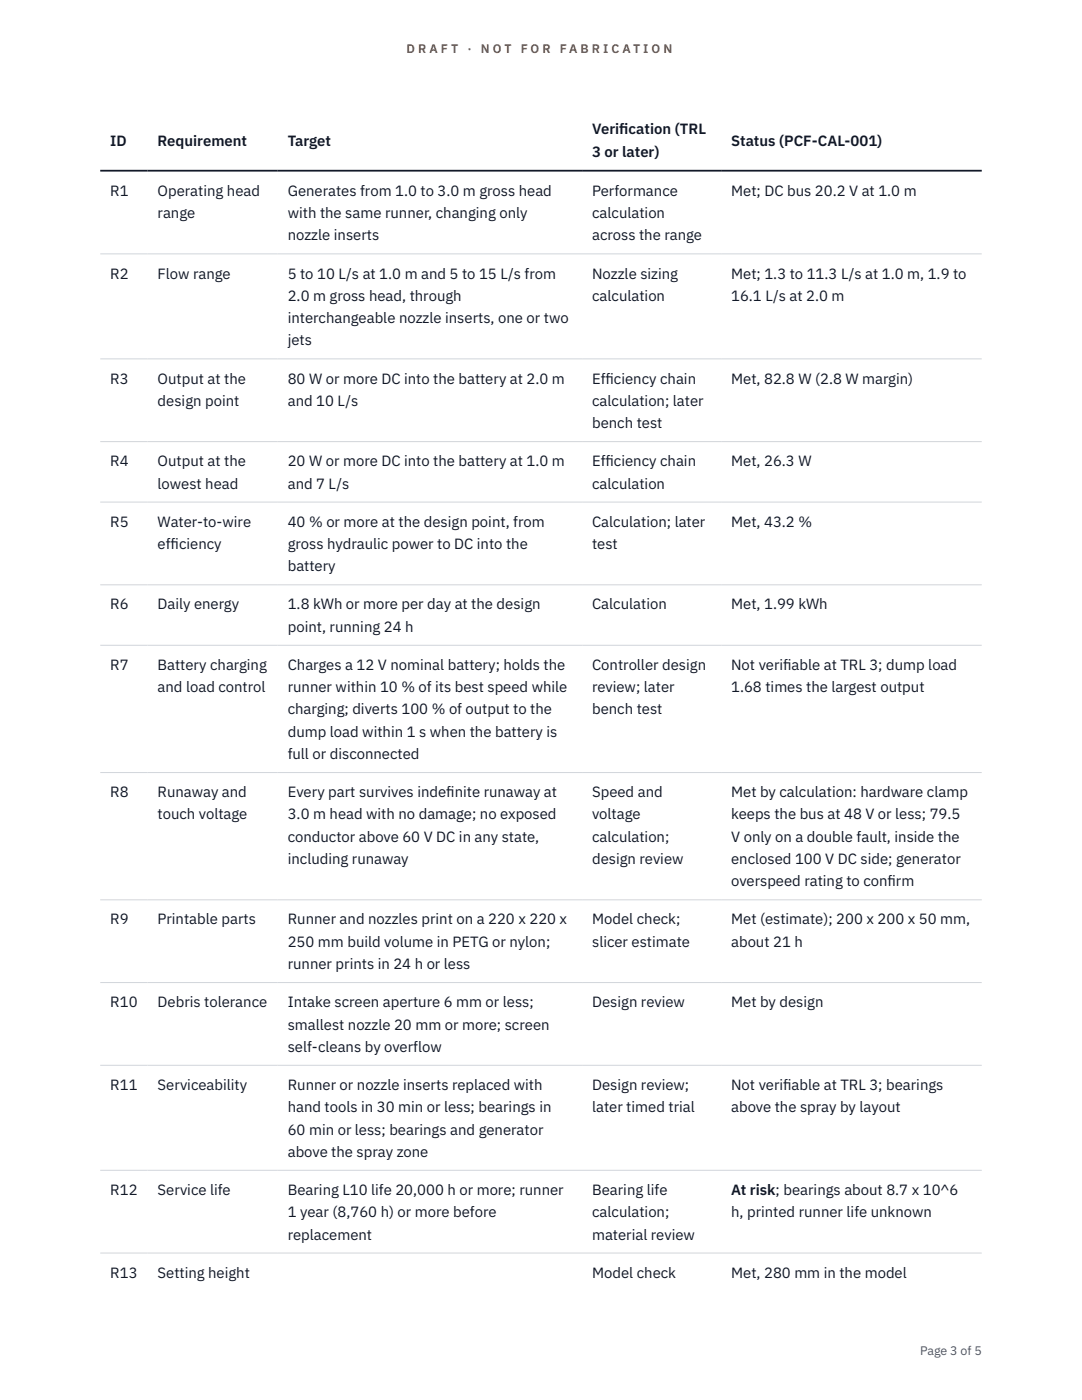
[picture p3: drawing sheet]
<svg xmlns="http://www.w3.org/2000/svg" width="216mm" height="279mm" viewBox="0 0 216 279" stroke-linecap="round" stroke-linejoin="round" font-family="sans-serif">
<defs><g id="words">
<g font-size="3" fill="#111827">
<text x="22" y="29.1">ID</text>
<text x="31.5" y="29.1">Requirement</text>
<text x="57.4" y="29.1">Target</text>
<text x="118.1" y="26.8">Verif</text>
<text x="123.6" y="26.8">ication (TRL</text>
<text x="145.9" y="29.1">Status (PCF-CAL-001)</text>
<text x="118.1" y="31.3">3 or later)</text>
<text x="22" y="39.1">R1</text>
<text x="31.5" y="39.1">Operating head</text>
<text x="57.4" y="39.1">Generates from 1.0 to 3.0 m gross head</text>
<text x="118.1" y="39.1">Performance</text>
<text x="145.9" y="39.1">Met; DC bus 20.2 V at 1.0 m</text>
<text x="31.5" y="43.5">range</text>
<text x="57.4" y="43.5">with the same runner, changing only</text>
<text x="57.4" y="48">nozzle inserts</text>
<text x="118.1" y="43.5">calculation</text>
<text x="118.1" y="48">across the range</text>
<text x="22" y="55.6">R2</text>
<text x="31.5" y="55.6">Flow range</text>
<text x="57.4" y="55.6">5 to 10 L/s at 1.0 m and 5 to 15 L/s from</text>
<text x="118.1" y="55.6">Nozzle sizing</text>
<text x="145.9" y="55.6">Met; 1.3 to 11.3 L/s at 1.0 m, 1.9 to</text>
<text x="57.4" y="60">2.0 m gross head, through</text>
<text x="57.4" y="64.5">interchangeable nozzle inserts, one or two</text>
<text x="118.1" y="60">calculation</text>
<text x="145.9" y="60">16.1 L/s at 2.0 m</text>
<text x="57.4" y="68.9">jets</text>
<text x="22" y="76.5">R3</text>
<text x="31.5" y="76.5">Output at the</text>
<text x="57.4" y="76.5">80 W or more DC into the battery at 2.0 m</text>
<text x="118.1" y="76.5">Eff</text>
<text x="120.8" y="76.5">iciency chain</text>
<text x="145.9" y="76.5">Met, 82.8 W (2.8 W margin)</text>
<text x="31.5" y="81">design point</text>
<text x="57.4" y="81">and 10 L/s</text>
<text x="118.1" y="81">calculation; later</text>
<text x="118.1" y="85.4">bench test</text>
<text x="22" y="93.1">R4</text>
<text x="31.5" y="93.1">Output at the</text>
<text x="57.4" y="93.1">20 W or more DC into the battery at 1.0 m</text>
<text x="118.1" y="93.1">Eff</text>
<text x="120.8" y="93.1">iciency chain</text>
<text x="145.9" y="93.1">Met, 26.3 W</text>
<text x="31.5" y="97.5">lowest head</text>
<text x="57.4" y="97.5">and 7 L/s</text>
<text x="118.1" y="97.5">calculation</text>
<text x="22" y="105.1">R5</text>
<text x="31.5" y="105.1">Water-to-wire</text>
<text x="57.4" y="105.1">40 % or more at the design point, from</text>
<text x="118.1" y="105.1">Calculation; later</text>
<text x="145.9" y="105.1">Met, 43.2 %</text>
<text x="31.5" y="109.6">eff</text>
<text x="34" y="109.6">iciency</text>
<text x="57.4" y="109.6">gross hydraulic power to DC into the</text>
<text x="118.1" y="109.6">test</text>
<text x="57.4" y="114">battery</text>
<text x="22" y="121.6">R6</text>
<text x="31.5" y="121.6">Daily energy</text>
<text x="57.4" y="121.6">1.8 kWh or more per day at the design</text>
<text x="118.1" y="121.6">Calculation</text>
<text x="145.9" y="121.6">Met, 1.99 kWh</text>
<text x="57.4" y="126.1">point, running 24 h</text>
<text x="22" y="133.7">R7</text>
<text x="31.5" y="133.7">Battery charging</text>
<text x="57.4" y="133.7">Charges a 12 V nominal battery; holds the</text>
<text x="118.1" y="133.7">Controller design</text>
<text x="145.9" y="133.7">Not verif</text>
<text x="156.3" y="133.7">iable at TRL 3; dump load</text>
<text x="31.5" y="138.1">and load control</text>
<text x="57.4" y="138.1">runner within 10 % of its best speed while</text>
<text x="57.4" y="142.6">charging; diverts 100 % of output to the</text>
<text x="118.1" y="138.1">review; later</text>
<text x="118.1" y="142.6">bench test</text>
<text x="145.9" y="138.1">1.68 times the largest output</text>
<text x="57.4" y="147">dump load within 1 s when the battery is</text>
<text x="57.4" y="151.5">full or disconnected</text>
<text x="22" y="159.1">R8</text>
<text x="31.5" y="159.1">Runaway and</text>
<text x="57.4" y="159.1">Every part survives indef</text>
<text x="89.1" y="159.1">inite runaway at</text>
<text x="118.1" y="159.1">Speed and</text>
<text x="145.9" y="159.1">Met by calculation: hardware clamp</text>
<text x="31.5" y="163.5">touch voltage</text>
<text x="57.4" y="163.5">3.0 m head with no damage; no exposed</text>
<text x="57.4" y="168">conductor above 60 V DC in any state,</text>
<text x="118.1" y="163.5">voltage</text>
<text x="118.1" y="168">calculation;</text>
<text x="145.9" y="163.5">keeps the bus at 48 V or less; 79.5</text>
<text x="145.9" y="168">V only on a double fault, inside the</text>
<text x="57.4" y="172.4">including runaway</text>
<text x="118.1" y="172.4">design review</text>
<text x="145.9" y="172.4">enclosed 100 V DC side; generator</text>
<text x="145.9" y="176.9">overspeed rating to conf</text>
<text x="177.1" y="176.9">irm</text>
<text x="22" y="184.5">R9</text>
<text x="31.5" y="184.5">Printable parts</text>
<text x="57.4" y="184.5">Runner and nozzles print on a 220 x 220 x</text>
<text x="118.1" y="184.5">Model check;</text>
<text x="145.9" y="184.5">Met (estimate); 200 x 200 x 50 mm,</text>
<text x="57.4" y="188.9">250 mm build volume in PETG or nylon;</text>
<text x="118.1" y="188.9">slicer estimate</text>
<text x="145.9" y="188.9">about 21 h</text>
<text x="57.4" y="193.4">runner prints in 24 h or less</text>
<text x="22" y="201">R10</text>
<text x="31.5" y="201">Debris tolerance</text>
<text x="57.4" y="201">Intake screen aperture 6 mm or less;</text>
<text x="118.1" y="201">Design review</text>
<text x="145.9" y="201">Met by design</text>
<text x="57.4" y="205.5">smallest nozzle 20 mm or more; screen</text>
<text x="57.4" y="209.9">self-cleans by overflow</text>
<text x="22" y="217.5">R11</text>
<text x="31.5" y="217.5">Serviceability</text>
<text x="57.4" y="217.5">Runner or nozzle inserts replaced with</text>
<text x="57.4" y="222">hand tools in 30 min or less; bearings in</text>
<text x="118.1" y="217.5">Design review;</text>
<text x="118.1" y="222">later timed trial</text>
<text x="145.9" y="217.5">Not verif</text>
<text x="145.9" y="222">above the spray by layout</text>
<text x="156.3" y="217.5">iable at TRL 3; bearings</text>
<text x="57.4" y="226.4">60 min or less; bearings and generator</text>
<text x="57.4" y="230.9">above the spray zone</text>
<text x="22" y="238.5">R12</text>
<text x="31.5" y="238.5">Service life</text>
<text x="57.4" y="238.5">Bearing L10 life 20,000 h or more; runner</text>
<text x="118.1" y="238.5">Bearing life</text>
<text x="145.9" y="238.5">At risk; bearings about 8.7 x 10^6</text>
<text x="57.4" y="242.9">1 year (8,760 h) or more before</text>
<text x="118.1" y="242.9">calculation;</text>
<text x="145.9" y="242.9">h, printed runner life unknown</text>
<text x="57.4" y="247.4">replacement</text>
<text x="118.1" y="247.4">material review</text>
<text x="22" y="255">R13</text>
<text x="31.5" y="255">Setting height</text>
<text x="118.1" y="255">Model check</text>
<text x="145.9" y="255">Met, 280 mm in the model</text>
</g>
<g font-size="2.5" fill="#b45309">
<text x="81.1" y="10.5">D R A F T</text>
<text x="93.3" y="10.5">·</text>
<text x="95.9" y="10.5">N O T</text>
<text x="103.9" y="10.5">F O R</text>
<text x="111.7" y="10.5">F A B R I C A T I O N</text>
</g>
<text font-size="2.5" fill="#4b5563" x="183.6" y="270.3">Page 3 of 5</text>
</g></defs>
<path d="M20 50.7h175.9M20 71.6h175.9M20 88.1h175.9M20 100.2h175.9M20 116.7h175.9M20 128.8h175.9M20 154.2h175.9M20 179.6h175.9M20 196.1h175.9M20 212.6h175.9M20 233.6h175.9M20 250.1h175.9" fill="none" stroke="#d1d5db" stroke-width=".2"/>
<path d="M20 34.1h175.9" fill="none" stroke="#111827" stroke-width=".35"/>
<use href="#words"/>
</svg>
